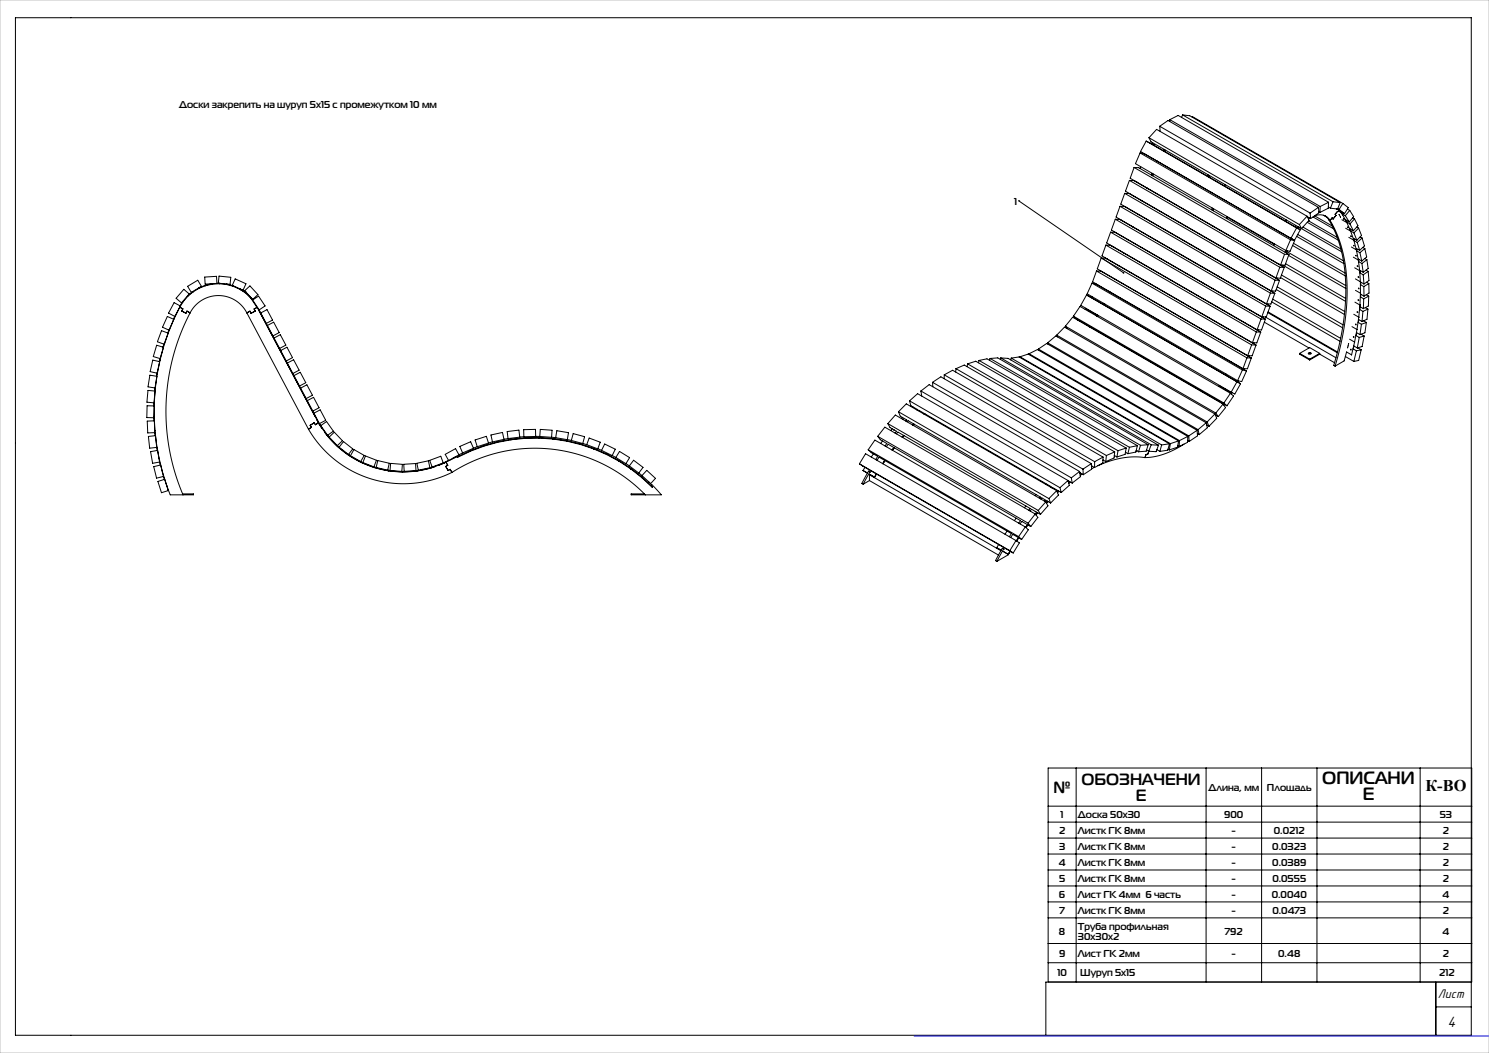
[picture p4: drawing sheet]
<svg xmlns="http://www.w3.org/2000/svg" width="420mm" height="297mm" viewBox="0 0 420 297" stroke-linecap="round" stroke-linejoin="round" font-family="sans-serif">
<defs><g id="words">
<g font-size="5">
<text x="373" y="221.2">ОПИСАНИ</text>
<text x="384.4" y="225.7">Е</text>
</g>
<g font-size="4.6">
<text x="305" y="221.3">ОБОЗНАЧЕНИ</text>
<text x="297.1" y="223.6">№</text>
<text x="320.4" y="225.9">Е</text>
<text x="402.1" y="223.2">К-ВО</text>
</g>
<text font-size="4.4" x="408.3" y="289.8">4</text>
<text font-size="3.7" x="405.6" y="281.4">Лист</text>
<g font-size="2.8">
<text x="50.5" y="30.5">Доски закрепить на шуруп 5х15 с промежутком 10 мм</text>
<text x="286" y="57.7">1</text>
<text x="340.9" y="223.1">Длина, мм</text>
<text x="357.4" y="223.1">Площадь</text>
<text x="299.2" y="230.7">1</text>
<text x="304" y="230.7">Доска 50х30</text>
<text x="345.3" y="230.7">900</text>
<text x="406.1" y="230.7">53</text>
<text x="298.7" y="235.2">2</text>
<text x="298.7" y="239.7">3</text>
<text x="304" y="235.2">Листк ГК 8мм</text>
<text x="304" y="239.7">Листк ГК 8мм</text>
<text x="347.4" y="235.2">-</text>
<text x="347.4" y="239.7">-</text>
<text x="358.9" y="239.7">0.0323</text>
<text x="359.3" y="235.2">0.0212</text>
<text x="407" y="235.2">2</text>
<text x="407" y="239.7">2</text>
<text x="298.6" y="244.2">4</text>
<text x="304" y="244.2">Листк ГК 8мм</text>
<text x="347.4" y="244.2">-</text>
<text x="358.9" y="244.2">0.0389</text>
<text x="407" y="244.2">2</text>
<text x="298.7" y="248.7">5</text>
<text x="304" y="248.7">Листк ГК 8мм</text>
<text x="347.4" y="248.7">-</text>
<text x="358.9" y="248.7">0.0555</text>
<text x="407" y="248.7">2</text>
<text x="298.7" y="253.2">6</text>
<text x="298.8" y="257.7">7</text>
<text x="304" y="253.2">Лист ГК 4мм 6 часть</text>
<text x="304" y="257.7">Листк ГК 8мм</text>
<text x="347.4" y="253.2">-</text>
<text x="347.4" y="257.7">-</text>
<text x="358.7" y="253.2">0.0040</text>
<text x="358.9" y="257.7">0.0473</text>
<text x="406.9" y="253.2">4</text>
<text x="407" y="257.7">2</text>
<text x="298.7" y="263.6">8</text>
<text x="304" y="262.2">Труба профильная</text>
<text x="345.5" y="263.6">792</text>
<text x="406.9" y="263.6">4</text>
<text x="298.7" y="269.9">9</text>
<text x="304" y="265">30х30х2</text>
<text x="304" y="269.9">Лист ГК 2мм</text>
<text x="347.4" y="269.9">-</text>
<text x="360.5" y="269.9">0.48</text>
<text x="407" y="269.9">2</text>
<text x="298.3" y="275.3">10</text>
<text x="304.7" y="275.3">Шуруп 5х15</text>
<text x="406" y="275.3">212</text>
</g>
</g></defs>
<g fill="none" stroke="#000" stroke-width=".28">
<path d="M4.4 5h410.6v287h-410.6zM323.3 39.8l-1.6 2.9 43.5 25.2M323.3 39.8l43.5 25M323.3 39.8l42.4 24.5M324.1 38.9l42.4 24.4M324.1 38.9l2.1-2.4 42.5 24.5M324.1 38.9l.6 1.1 53.7 31M327.1 35.6l42.4 24.5M327.1 35.6l.2 1.5M327.1 35.6l2.4-1.6 42.4 24.5M330 33.7l42.4 24.5M330 33.7l2.3-1.1 42.4 24.5"/>
<path d="M330 33.7l-.1 .6M333.6 32.4l-.3 .7M333.6 32.4l42.4 24.5M333.6 32.4l2 .2 42.4 24.5M336.3 33l.1-.1 42.4 24.5M287.3 56.6h.1M287.3 56.6l29.6 20.3M315.9 58.2l-1.1 3 42.4 24.5 1.3 .1 1.1-3.1M315.9 58.2h1.3M315.9 58.2l42.4 24.5M317.2 54.5l-1.1 3.1 43.5 25.1M317.2 54.5l42.5 24.5"/>
<path d="M317.2 54.5l1.3 .1 42.4 24.5M317.6 58.4v.1M318.6 50.9l-1.1 3 42.4 24.5M318.6 50.9h1.2l42.4 24.5M318.6 50.9l42.4 24.5M318.9 54.8h.1M319.9 47.2l-1.1 3.1 42.4 24.5M319.9 47.2l1.2 .1 42.5 24.5M319.9 47.2l42.4 24.5M320.3 51.1l-.1 .1M320.7 51.4h.1M321.6 43.1l-1.3 3.1 42.4 24.5"/>
<path d="M321.6 43.1l42.4 24.5M321.6 43.1l1.2 .3M321.8 47l-.2 .5M322.1 56.6v.1M322.2 56.7h.1M322.5 56.9h.1M323.2 43.6h.1M323.5 53h.1M323.5 53v.1M323.9 53.2l-.1 .1M325 48.9l-.2 .5M325.1 40.3l-.2 .3"/>
<path d="M325.3 40.8l.2-.1-.1 .2M325.4 49.1l-.2 .5M325.5 40.8l-.2 .1M326.4 45.4v.1M326.5 45.5h.1M326.7 45.6h.1M328.4 42.1l-.3 .4M328.4 42.2l-.3 .3M328.7 42.4l-.2 .3M340.7 49.3l.1 .5M341.1 49.5l.1 .5M341.6 54.2h.1"/>
<path d="M341.9 58.6v.7M341.9 54.4h.1M342.3 58.9v.6M345.5 52l.1 .6M345.9 56.7v.1M371.9 58.5l.1 1.5-2.3 1.7M371.9 58.5l-2.4 1.6M372 59.7l.3 .2M372.4 58.2l-.1 1.7M374.7 58.4l.6 .3M374.7 57.1v1.6l-2.4 1.2M374.7 57.1l-2.3 1.1"/>
<path d="M375.3 58.7l2 .3M376 56.9l-.7 1.8M376 56.9l2 .2M376.9 58.9h.1M377.1 58.9l.9 .6M377.2 59.7l-.6 .7 .2 .4-.8 1-.2-.4-.6 .8M377.3 58.9l.7 .6M377.3 58.9l.4 .2M377.6 59.6l.2 .1zM377.7 59.1l1.5 1.1M378 57.1l-.7 1.9M378 59.5l.7 1.1"/>
<path d="M378 59.5l.6 .7M378.1 59.6l1.1 .6M378.8 57.4l-1.1 1.7M378.8 57.4l1.5 1.2-1.1 1.6M380.1 59l.6 .3M380.7 59.3l1.1 1.8-1.2 1.5M380.7 59.3l-1.2 1.5M61.2 79.9l-.1-2-3.4 .2 .2 2 4-.1M61.8 77.9l3.3 .3-.2 2-3.3-.3zM66.3 78.7l3.1 1.3-.8 1.9-3.1-1.4zM308 79.9l1.2 .2 42.4 24.5M308 79.9l42.4 24.5"/>
<path d="M308 79.9l-1.3 3 42.4 24.5M309.3 76.4l1.2 .1 42.5 24.5M309.3 76.4l42.4 24.5M309.3 76.4l-1.1 3.1 42.4 24.5M310.6 72.8l-1.1 3 42.4 24.5M310.6 72.8l42.4 24.5M310.6 72.8h1.3M311 76.7h.1M311.9 69.1l-1.1 3.1 43.5 25.1M311.9 69.1l1.3 .1 42.4 24.5M311.9 69.1l42.5 24.5M312.3 73v.1"/>
<path d="M313.3 65.5l-1.1 3 42.4 24.5 1.2 .1 1.1-3.1M313.3 65.5l42.4 24.5M313.3 65.5h1.2l42.4 24.5M313.6 69.4h.1M314 69.6l.2 .1M314.1 69.7h.1M314.2 78.5v.1M314.3 78.6h-.1M314.6 61.8l-1.1 3.1 42.4 24.5h1.3l1.1-3M314.6 61.8l1.2 .1 42.5 24.5M314.6 61.8l42.4 24.5M314.6 78.8h.1"/>
<path d="M315 65.7l-.1 .1M315.5 74.9h.1M315.6 74.9v.1M315.9 75.1v.1M316.3 62.1h.1M316.8 71.2v.1M316.9 71.3h.1M317.2 71.5h.1M318.2 67.6h-.1M318.2 67.6v.1M318.6 67.8l-.1 .1M319.5 63.9v.1"/>
<path d="M319.6 64h-.1M319.9 64.2h.1M320.8 60.3h.1M320.9 60.3v.1M321.2 60.5v.1M339 79.6h.1M339.4 79.8l-.1 .1M339.6 80h.1M339.9 75.7h.1M340 75.8h.1M340.4 76h-.1M340.8 71.8h.1"/>
<path d="M340.8 71.8v.1M341.2 72v.1M341.4 67.8h.1M341.8 68h.1M341.8 63.6h.1M342.2 63.8h.1M343.6 77.9h.1M344.5 74h.1M345.2 70h.1M345.7 65.8v.1M346 61v.6M346.1 61.7v-.5l13.3 7.7"/>
<path d="M356.6 76.5v.1M358 72.9h.1M359.5 68.8l-.2 .5M359.7 79l-1.2 3.1M359.7 79l1.2 .1M359.9 78.4v.1M360.3 78.4l-.1 .3M360.6 74.4l.1 .1M360.9 65.4h.1M360.9 79.1l-1.1 3h-1.2M361 75.4l-1.2 3M361 75.4h1.2"/>
<path d="M361.2 74.7v.1M361.2 78.3l18 10.4M361.3 74.8h-.1M361.5 77.6l17.8 10.3M361.6 74.8v.2M361.9 74.8l17.6 10.2M362.2 75.4l-1.1 3.1-1.2-.1M362.3 71.7l-1.1 3.1M362.3 71.7l1.3 .1M362.6 74.4l17 9.8M362.7 70.6l-.2 .5M362.7 70.7l-.1 .5"/>
<path d="M362.9 62l-.3 .4M363 71l16.6 9.5M363.1 70.7l-.2 .7M363.5 72l16.1 9.4M363.6 71.8l-1.1 3h-1.3M364 67.6l1.2 .3M364 67.6l-1.3 3.1M364.1 67.2h.1M364.2 67.2v.1M364.4 67.4h.1M364.6 69.2l14.9 8.6M364.9 68.6l14.5 8.4"/>
<path d="M365.2 67.9l-1.3 3-1.2-.2M365.2 63.9l.2-.1v.2M365.5 63.9h-.2M365.7 64.3l1.1 .5M365.7 64.3l-1.6 2.9M365.7 66.7l13.4 7.7M366 66.1l12.9 7.5M366.1 63.9l-.3 .3M366.1 63.9l-.2 .4M366.5 64.1l-.3 .4M366.8 64.8l-1.6 2.9-1.1-.5M367.5 64l10.7 6.2"/>
<path d="M368.7 61l.5 1.1-2.1 2.4-.6-1.2M368.7 61l-2.2 2.3M368.7 61.1l1 .6M368.7 62.7l8.8 5M368.8 61.1v.1M369.1 62.3l8.1 4.7M369.4 61.5l-.4 .2M369.5 60.1l.2 1.6M370.4 61.2l5.8 3.3M370.8 60.9l5 2.9M370.8 60.8a3.4 3.4 0 0 1 4.4 1.4M373.3 60.7l1 .6"/>
<path d="M373.8 60.9l1 1.1M374.8 62a41.2 41.2 0 0 1 4.6 25l-1 7.3-2.2 8.8 .4 .2M374.8 62l.4 .2M375.2 62.2a41.2 41.2 0 0 1 4.6 25l-1.1 7.4-2.1 8.7M377.7 60.5h.1M377.7 60.5l.4 .7M378.5 62l1.4 .8M378.5 60.3l1 .5M378.7 60.6l1.2 2.2M378.7 60.6h.1M378.9 61.7l.2 .2zM379.5 60.8l1.1 1.8"/>
<path d="M379.6 64.4l2.3 1.3M379.8 62.6l1 .6M379.9 62.5l-.2-.4 .9 .5M379.9 62.8l1.1 2.4M379.9 62.8h.1M380.1 64l.1 .2zM380.5 66.9l1.4 .9M380.8 63.2l.9 1.9M381 65.2l.9 2.6M381 65.2h.1M381 66.5l.2 .2zM381 65l-.2-.4 .9 .5"/>
<path d="M381.2 69.7l1.4 .8M381.5 61.4l.6 .3M381.7 72.5l1.4 .8M381.8 69.2l.2 .2zM381.9 67.8l.7 2.7v-.4M381.9 67.8l.9 .6M381.9 65.7l.8 2.1M382 67.7l-.1 .1M382 67.7v.1M382 67.7l-.2-.5 .9 .6M382.1 61.7l.9 2-1.3 1.4M382.1 61.7l-1.3 1.5"/>
<path d="M382.1 75.5l1.4 .8M382.3 78.7l1.4 .8M382.4 72l.2 .2zM382.6 70.1l.9 .5M382.6 70.5l.1 .2M382.6 70.5l.5 2.9M382.6 70.7l1 .6M382.7 64l.5 .3M382.8 68.4l.7 2.2M382.8 75l.2 .2zM383.1 78.1l.2 .2zM383.1 73.3l.4 3.1"/>
<path d="M383.2 73.1l.9 .5M383.2 73.1v.2M383.2 73.8l1 .5M383.2 64.3l-1.3 1.4M383.2 64.3l.8 2.1-1.3 1.4M383.2 73.3l.1 .4M383.2 73.3l-.1 .1M383.5 76.3l.2 3.2M383.6 77l.9 .5M383.6 76.2l.9 .6M383.6 71.3l.5 2.3M383.6 76.3h.1"/>
<path d="M383.6 76.3l.1 .6M383.6 76.3l-.1 .1M383.6 66.8l.6 .3M383.7 79.5v3.2M383.8 79.5h-.1M383.8 79.6l.9 .5M383.8 79.6v.6M384.2 74.3l.3 2.5M384.2 67.1l.7 2.3-1.4 1.2M384.2 67.1l-1.4 1.3M384.4 69.8l.6 .3M384.5 77.5l.2 2.6"/>
<path d="M385 72.9l.5 .4M385 70.1l.5 2.4-1.4 1.1M385 70.1l-1.4 1.2M385.3 76.2l.6 .3M385.5 79.6l.6 .4M385.5 73.3l.4 2.4-1.4 1.1M385.5 73.3l-1.3 1M385.9 76.5l-1.4 1M385.9 76.5l.2 2.6-1.4 1M386.1 80l-1.4 .8M386.1 80l.1 2.7-1.5 .8M44.2 97.4l1.9 .5-.9 3.2-2-.5z"/>
<path d="M45.6 93.3l1.8 .7-1.1 3.1-1.9-.7zM46.1 97.8l-.1 .1M46.1 97.8l-1 3.9M46.3 97.1l-.2 .7M47.2 89.3l1.8 .8-1.3 3-1.9-.8zM47.4 94h.1M47.4 94l-1.3 3.8M47.6 93.1l-.3 .8M48.9 90.4h.1M48.9 90.4l-1.5 3.7M49.1 85.4l1.8 .9-1.6 2.9-1.8-.9zM49.3 89.2l-.4 .8"/>
<path d="M50.6 86.8h.1M50.6 86.8l-1.7 3.6M50.7 86.6l.9 .5-.3 .6 1.1 .6 .3-.5 .9 .4M51.6 85l-.8 1.3M51.6 85l-1 1.8M51.8 81.6l1.6 1.3-2.2 2.5-1.5-1.3zM52.9 83.5l-1.4 1.5M52.9 80.8l2.9-1.8 1 1.8-2.8 1.7zM53.6 88.2a9 9 0 0 1 16 0M53.6 88.2a60 60 0 0 0-2 51.4M54.4 82.2l-1.6 1.3M56.1 81.2v.1"/>
<path d="M56.1 81.3l-1.7 .9M57.9 80.5v.1M57.9 80.5l-1.8 .8M58 80.6l-1.9 .7M59.9 80.2l-2 .3M59.9 80.1l-2 .5M61.9 80l1.9 .2M61.9 80l-2 .2M63.8 80.2l2 .5M65.8 80.7l1.9 .8M65.8 80.6v.1M67.6 81.6l1.5 1 1.6 1.4"/>
<path d="M67.6 81.6l1.7 .9M67.7 81.5l-.1 .1M67.7 81.5l1.6 1M69 82l1.5-1.4 2.3 2.5-1.5 1.3zM69.3 82.5l1.4 1.5M69.4 82.4l-.1 .1M69.6 88.2l17.4 32.9M70.7 84l2.4 3.4 1.7-1.1-1.9-2.8-1.6 1.1M70.7 84l2.3 3.3M72.5 86.7l-.8 .4 .3 .6-1.2 .7-.3-.6-.9 .4M72.9 87.3l17.2 32.4M72.9 87.3l15.9 30"/>
<path d="M73 87.3h-.1M73 87.3l7.7 14.5M73.6 88.3l1.7-1 1.6 3-1.8 .9M75.4 91.8l1.8-.9 1.6 2.9-1.8 .9M77.3 95.3l1.8-.9 1.5 2.9-1.7 1M79.2 98.9l1.7-1 1.6 3-1.8 .9M290.3 99.8v.2M290.3 99.8l42.4 24.5M290.3 99.8l2.3-1.2 42.4 24.5M292.9 98.5l42.4 24.4M292.9 98.5l2.3-1.6 42.5 24.5M292.9 98.5v.3"/>
<path d="M295.5 96.7l42.4 24.5M295.5 96.7l2.3-1.9 42.4 24.4M295.5 96.7l.1 .4M298.1 94.5l.2 .5M298.1 94.5l42.4 24.5M298.1 94.5l2.2-2.2 42.4 24.5M300.5 92l42.4 24.5M300.5 92l2.1-2.5 42.4 24.5M300.5 92l.5 .7M302.8 89.2l.9 .8 42.4 24.5M302.8 89.2l42.4 24.5M302.8 89.2l1.8-2.8 42.5 24.5 .8 .8-1.8 2.8"/>
<path d="M304.1 90.2l-.1 .1M306.2 87.1l-.1 .2M306.2 87.1l3.2 1.8M306.3 86.9l-.1 .2M306.5 83.2l43.4 25M306.5 83.2l42.4 24.5M306.5 83.2l-1.7 2.9 42.5 24.5M307.3 92.1l-.1 .1M307.4 92.1l-.1 .1M307.6 92.3v.1M308.1 83.7l-.2 .3M309.4 88.9l-.1 .2"/>
<path d="M309.4 88.9v.2M309.5 88.8l-.1 .1M309.6 88.8l-.2 .1M309.6 80.3v.1M309.8 89l-.2 .3M311.3 85.5l-.2 .3M311.4 85.6l-.2 .3M311.6 85.7l-.1 .3M312.8 82.2h.1M312.9 82.2v.1M313.2 82.4v.1M348.7 98.5h.1"/>
<path d="M350 94.8v.1M351.3 91.2h.1M352.7 87.5h.1M353 97.3l-1.1 3.1M353 97.3h1.3M353.7 96.7l-.1 .2M354 83.9h.1M354 92.7l.1 .1M354.3 97.3l-1.1 3.1-1.3-.1M354.4 93.6l-1.2 3.1M354.4 93.6l1.2 .1M354.6 93v.1"/>
<path d="M355 93l-.1 .3M355.3 80.2h.1M355.6 93.7l-1.1 3h-1.2M355.7 90l-1.2 3.1M355.7 90h1.2M356 89.4h-.1M356.3 89.4v.2M356.6 90.9l12.6 7.3M356.9 89.4l19.9 11.5M357 86.3l-1.1 3.1M357 86.3l1.3 .1M357.3 85.7v.1"/>
<path d="M357.6 88.2l19.6 11.3M357.7 85.7l-.1 .3M357.7 88l19.6 11.3M358.3 82.7l-1.1 3M358.3 82.7h1.3M358.7 85.1l19.3 11.2M359 84.4l19.1 11M359 82.1l-.1 .2M360 81.7l18.7 10.8M360.3 80.9l18.5 10.7M366.6 99.7l2.8-1.7 2.8 1.7M366.6 99.7l2.8 1.6"/>
<path d="M366.6 99.7v.2l2.8 1.6M369.1 99.8h.7M369.1 99.5h.1a.32 .32 0 0 1 .5-.1 .32 .32 0 0 1 0 .5 .32 .32 0 0 1-.4 0zM372.2 99.7l-2.8 1.6M372.2 99.9l-2.8 1.6M372.2 99.7v.2M372.2 99.9l4.2 2.4M380.1 98.1h.1M380.2 97.6h.1M380.4 96.9l-.3 1.2M380.7 95.7l1.4 .8M381.3 92.1l1.5 .8"/>
<path d="M381.7 98.4l.9 .5M381.9 88.6l1.4 .9M382.1 96.5l-.9 3.6M382.2 85.2l1.4 .8M382.3 81.9l1.4 .8M382.5 94.6l.9 .6M382.6 98.9l-.7 3M382.8 92.9l-.7 3.6M382.8 92.9h.1M382.8 98.1l-.9-.5-.2 .8M383 98.1l.9 .6M383.1 90.9l.9 .6"/>
<path d="M383.3 89.5l-.5 3.5M383.3 89.5h.1M383.3 89.4v.1M383.4 95.2l-.6 2.9M383.5 87.3l.9 .5M383.6 86l-.3 3.5M383.6 94.4l-.9-.6-.2 .8M383.6 86h.1M383.7 83.7l1 .6M383.7 80.3l1 .5M383.7 82.7l-.1 3.4M383.8 82.7h-.1"/>
<path d="M383.9 94.3l.9 .5M383.9 98.7l-1.3 .2M383.9 98.7l-.7 3-1.3 .2M384 91.5l-.4 2.9M384.2 90.7l-.9-.6-.2 .8M384.4 87.8l-.2 2.9M384.6 87.1l-1-.6v.8M384.6 90.5l.8 .4M384.7 84.3l-.1 2.8M384.7 80.8v2.7M384.7 83.5l-.9-.5v.7M384.8 94.8l-.6 2.9-1.4 .4"/>
<path d="M384.8 94.8l-1.4 .4M385.1 86.8l.7 .4M385.4 83.1l.7 .4M385.4 90.9l-.4 3-1.4 .5M385.4 90.9l-1.4 .6M385.8 87.2l-.2 2.8-1.4 .7M385.8 87.2l-1.4 .6M386.1 83.5l-.1 2.8-1.4 .8M386.1 83.5l-1.4 .8M41.5 114.4l2 .1-.1 3.3h-2zM41.5 118.8l2-.1 .2 3.3-2 .1zM41.7 110.1l2 .2-.3 3.3-2-.2z"/>
<path d="M42.3 105.8l1.9 .3-.5 3.3-1.9-.3zM43.1 101.6l1.9 .4-.7 3.3-1.9-.5zM43.4 117.8v.9M43.4 113.6v.9M43.4 117.5h.1M43.4 113.5h.1M43.5 117.5l.2 3.9M43.5 113.5v4M43.7 109.5h.1M43.7 109.5l-.1 .8M43.7 109.4v.1M43.8 109.5l-.3 4"/>
<path d="M44.2 105.5l.1 .1M44.2 105.5l-.1 .6M44.3 105.3l-.1 .3M44.3 105.6l-.5 3.9M45 101.6l-.1 .4M45 101.6l.1 .1M45.1 101.7l-.8 3.9M45.1 101.1l-.1 .5M80.7 101.8l9.5 17.9M81 102.4l1.8-.9 1.6 2.9-1.8 .9M82.9 105.9l1.8-.9 1.6 2.9-1.8 1M84.8 109.5l1.8-1 1.5 3-1.7 .9"/>
<path d="M86.7 113l1.7-.9 1.6 2.9-1.8 .9M88.5 116.5l1.8-.9 1.6 2.9-1.8 1M88.8 117.3h.1M89.4 118.3l-.1 .1M90.1 119.7l2.4 3.2M90.2 119.7h-.1M90.2 119.7l2.3 3.2M250.4 119.5l.6 1.1 1.9 1-.4 .5M250.4 119.5l42.5 24.5M250.4 119.5l2.1-2.4 42.5 24.5M253.4 116.1l.5 1.3 1.9 1-.3 .3M253.4 116.1l42.5 24.5"/>
<path d="M253.4 116.1l2.2-2.2 42.5 24.5M254.5 117.7l-.3 .3M254.6 118.3l.2 .1M254.8 118.3h-.1M256.1 118.6l-.3 .4M256.1 118.7l37.4 21.5-.3 .3M256.6 113.1l.3 1.3 1.9 1.1-.2 .1M256.6 113.1l2.2-2.1 43.6 25.3M256.6 113.1l42.4 24.5M257.5 114.8l-.1 .1M257.7 119.6l-.2 .3M257.8 119.6l-.3 .3"/>
<path d="M258 119.7l-.3 .3M259 115.8l.1-.1 37.4 21.6-.2 .1M259.8 110.3l42.4 24.5M259.8 110.3l2.3-1.8 42.4 24.5M259.8 110.3l.2 1.4M260.7 116.6l-.1 .2M260.8 116.7l-.1 .1M261 116.8l-.1 .1M263 107.8l42.5 24.5M263 107.8l2.4-1.5 42.4 24.5M263 107.8l.1 1.3M266.3 105.7l42.5 24.5"/>
<path d="M266.3 105.7l2.4-1.3 42.4 24.5M266.3 105.7v1.1M269.7 104l-.1 .9M269.7 104l42.4 24.5M269.7 104l2.3-1 42.4 24.5M272.9 102.6l-.1 .8M272.9 102.6l42.5 24.5M272.9 102.6l2.3-.7 42.5 24.5M276.1 101.7l-.1 .6M276.1 101.7l42.5 24.5M276.1 101.7l2.3-.5 42.4 24.5M279.3 101.1l2.1-.2 42.5 24.5"/>
<path d="M279.3 101.1l42.4 24.5M279.3 101.1l-.2 .5M282.3 101l42.4 24.5M282.3 101l2.1 .1 42.4 24.5M282.3 101l-.2 .3M285.2 101l42.5 24.5M285.2 101l2.2-.3 42.5 24.5M285.2 101l-.1 .5M287.7 100.6l42.4 24.5M287.7 100.6l2.3-.7 42.4 24.5M287.7 100.6v.2M340.2 119.2l.3 1.5-2.2 1.9"/>
<path d="M340.2 119.2l-2.3 2M340.4 119.9l.6 .3M340.4 119.9v.1M340.5 119l.5 1.2M341.8 112l-.1 .1M342.7 116.8l-2.2 2.2M342.7 116.8l.5 1.2-2.2 2.2M342.8 117l.8 .5M342.9 116.5l.7 1M343 117.1l-.1 .1M343.9 108.8l3.2 1.9M343.9 108.8l-.1 .2"/>
<path d="M344 108.7l-.1 .1M345 114l.7 1-2.1 2.5M345 114l-2.1 2.5M345 113.8l-.1 .1M345.1 113.9l-.1 .1M345.2 113.7l.9 .8M345.4 114l-.2 .3M345.8 105.5l-.2 .3M347.1 110.7l-.1 .2M347.1 110.7h.1M347.2 110.7l-2 3M347.2 110.6l-.1 .1"/>
<path d="M347.3 110.6l-.2 .1M347.3 102.1v.1M347.5 110.7l-.2 .4M348.9 107.7l1 .5M348.9 107.7l-1.6 2.9M349 107.3l-.2 .3M349.1 107.4l-.2 .2M349.4 107.4l-.2 .4M349.9 108.2l-1.6 2.9-1-.5M350.4 104.4l-1.3 3M350.4 104.4l1.2 .2M350.5 103.9v.1"/>
<path d="M350.6 104h.1M351 104l-.1 .2M351.6 104.6l-1.4 3-1.1-.2M351.7 100.9l-1.1 3.1M351.7 100.9l1.3 .1M352 100.3v.1M352.4 100.3l-.1 .3M353 101l-1.1 3h-1.3M369.4 101.3v.2M379.5 100.6l2.4 1.3M381.2 100.1l-1.4-.8-.7 2.5-2.5 1.5M381.3 100.1h-.1"/>
<path d="M41.9 123.1l1.9-.2 .4 3.3-2 .2zM42.5 127.4l1.9-.4 .6 3.3-2 .4zM43.4 131.6l1.9-.5 .8 3.3-1.9 .5zM43.6 122l.1 .9M43.7 121.4l.5 4M43.7 121.4h-.1M44.2 125.4h-.1M44.2 125.4l.6 3.9 1 3.9M44.2 126.2l.1 .9M45 130.3l.2 .9M45.8 133.2l1.7 5.2-2 .6-1-3.2 1.9-.6M45.8 133.2h.1"/>
<path d="M46.1 134.4l.2 .8M47 137l1 2.6h6.5v-.3h-3M47 137h.1M87 121.1a31 31 0 0 0 40.5 12.1M90.5 120l1.6-1.1 1.9 2.7-1.6 1.2M90.8 120.8l-1-1.5-.8 .5-.4-.6-1.1 .8 .4 .5-.9 .6M91.6 122a27.5 27.5 0 0 0 31.3 9.5M91.6 121.9v.1M92.5 122.9l2.7 3M92.5 122.9l2.8 2.9M92.8 123.3l1.5-1.4 2.3 2.4-1.5 1.4M95.2 125.9l3.1 2.5"/>
<path d="M95.3 125.8l-.1 .1M95.3 125.8l3.1 2.5M95.7 126.1l1.2-1.5 2.6 2-1.2 1.6M98.4 128.4l3.4 2M98.4 128.3v.1M98.4 128.3l3.5 2M98.8 128.5l1-1.7 2.9 1.7-1 1.7M101.9 130.4l3.7 1.3M101.9 130.3l-.1 .1M101.9 130.3l3.7 1.4M102.4 130.5l.7-1.9 3.1 1.2-.7 1.9M105.6 131.7l3.9 1.1"/>
<path d="M105.6 131.7l3.9 1M106.1 131.9l.5-2 3.2 .8-.4 1.9M109.5 132.8l4 .3M109.5 132.7v.1M109.5 132.7l4 .3M110 132.7l.2-2 3.3 .3-.2 2M113.5 133v.1M117.3 132.7l-.1-2-3.3 .3 .1 1.9M117.5 132.7l-4 .3M117.5 132.7v.2M117.5 132.9l-4 .2M121.3 131.9l-.5-1.9-3.2 .7 .4 1.9"/>
<path d="M121.4 131.9l-3.9 .8M121.4 131.9l.1 .1M121.5 132l-3.9 .9M125 130.6l-.7-1.9-3.1 1.1 .7 1.9M125.2 130.5l-3.8 1.4M125.2 130.5v.1M125.2 130.6l-3.7 1.4M125.6 128.2l2.9-1.7 1 1.8-3 1.6zM125.8 130.4l-2 .8M125.8 130.4l.5 .8-.6 .4 .7 1.1 .6-.3 .5 .8M125.9 130.3l-.1 .1M126.5 129.8l-1.3 .7"/>
<path d="M127.5 133.2a43.5 43.5 0 0 1 54.5 6.4M127.8 129.2l1-.4-3.5 1.8M129.7 125.9l3.1-1.3 .8 1.8-3.1 1.4zM130.5 127.8l-1 .5M132.7 127.1l-3.6 1.9 3.6-1.7M132.7 127.1v.2M134.6 126l-1.1 .4M136.4 125.7l-3.8 1.4M136.4 125.7l-3.7 1.6M137.8 125l-.6-1.9-3.2 1 .6 1.9M137.8 125l-3.2 1M138.5 122.7l3.2-.7 .5 1.9-3.3 .7z"/>
<path d="M138.9 124.6l-1.1 .3M140.2 124.7l-3.8 1M143.1 121.7l3.3-.4 .2 2-3.3 .4zM143.3 123.7l-1.1 .2M144.1 124l-3.9 .7M147.7 121.2l3.3-.1 .1 2-3.3 .1zM147.8 123.2l-1.2 .1M148.1 123.6l-4 .4M151.1 123.1h1.2M152 123.6l4 .2M152 123.4v.2M152 123.4l4 .3"/>
<path d="M152 123.4l-3.9 .2M152.1 123.6h-4M152.3 123.1l.1-2 3.3 .2-.1 2M152.3 123.1l3.3 .2M155.6 123.3l1.1 .2M156 123.8l3.9 .5M156 123.7v.1M156 123.7l3.9 .6M157.1 121.5l3.3 .5-.4 2-3.3-.5zM159.9 124.3l3.9 1.1M159.9 124.3l3.9 1M160 124l1.2 .2"/>
<path d="M161.2 124.2l.5-1.9 3.2 .9-.5 1.9M161.2 124.2l3.2 .9M163.7 125.4l3.9 1.1M163.8 125.2l-.1 .2M163.8 125.2l3.8 1.3M164.4 125.1l1.1 .3M165.5 125.4l.7-1.8 3.1 1.1-.7 1.9M165.5 125.4l3.1 1.2M167.5 126.5l3.7 1.7M168.6 126.6l1.1 .4M169.7 127l.9-1.8 3 1.5-.9 1.8M169.7 127l3 1.5"/>
<path d="M171.2 128.1l3.4 2zM172.7 128.5l1 .5M174.7 130l3.3 2.3zM174.8 127.3l2.8 1.8-1.1 1.7-2.8-1.8zM176.6 130.8l.9 .6M178 132.2l3.1 2.5zM178.7 129.8l2.7 2-1.2 1.6-2.7-2zM180.2 133.4l.9 .7M181.1 134.6l2.9 2.8zM182.4 132.7l2.5 2.2-1.4 1.5-2.4-2.3zM183 135.9l-.2 .3M183.6 136.9l.2-.2 2.7 2.9h-8.5v-.3h3.8"/>
<path d="M242.4 130.8l43.4 25.2M242.4 130.8l42.4 24.5M242.4 130.8l1.7-2.8 42.5 24.5M243.4 132.7l1.3 .7M243.4 132.7l.1 .1M244 131.8l-.6 .9M244.9 126.9l.8 .8 1.9 1-.6 .9M244.9 126.9l42.4 24.5M244.9 126.9l1.9-2.8 42.4 24.5M245.2 133.7l1.5 .9M245.2 135.5l-1.7 1.1M245.2 133.9l37.1 21.4"/>
<path d="M245.2 135.5l36.4 21.1M245.2 133.9v1.6M245.4 133.1l-1.9 3.5M245.4 133.1l-.4-.2-1 1.7-.9 1.8 .4 .2M245.4 133.1l.2 .1M245.4 133.8l-.2 .1M246.4 128l-.6 .9M247.2 133.7l-.5 .9M247.4 129.8l.6-.9 37.3 21.6-.6 .9M247.6 123.1l.7 .9 1.8 1.1-.5 .7M247.6 123.1l42.4 24.5M247.6 123.1l2-2.6 42.4 24.5"/>
<path d="M248.9 124.4l-.5 .7M249 130.8l.6-.9-.6 .9M249.6 129.9l-.6 .9M250 126l.5-.7 37.4 21.6-.6 .7M251.7 120.9l-.5 .5M252 121.2l.2 .1M252.1 121.2v.1M252.1 126.2l-.5 .7M252.2 126.3l-.5 .7M252.8 122.4l.5-.5 37.3 21.5-.4 .5M254.9 122.8l-.4 .5M255 122.9l-.4 .5"/>
<path d="M292.3 139.5l-.3 .3M295.2 136.5l-.1 .2M296.8 137.5l-.1 .1M296.9 137.5l2.4 1.4M298.1 138.4l.5 1.2-2.2 2.3M298.1 138.4l-2.2 2.2M298.4 138.4l-.2 .3M298.5 138.4l-.3 .4M298.8 138.6l-.5 .4M299 137.6l2.3-2.1 .3 1.4-2.3 2M299 137.6l.3 1.3M301.3 135.8h.1"/>
<path d="M301.4 135.8v.1M301.4 135.9h.1M301.4 135.8l-.1 .1M301.4 135.8v.2M301.5 135.7l-.1 .1M301.6 135.8l-.2 .1M302 136l-.5 .3M302.2 134.8l.2 1.5M304.5 133l-2.3 1.8M304.5 133l.2 1.5-2.3 1.8M304.6 133.3l1 .6M304.7 133.4l-.1 .1"/>
<path d="M304.8 133.4l-.2 .2M305.3 133.7l-.6 .4M305.5 132.3l.1 1.6M307.8 130.8l-2.3 1.5M307.8 130.8l.1 1.5-2.3 1.6M307.9 131.4l.8 .5M308 131.4l-.1 .1M308.7 131.8l-.8 .4M308.8 130.2l-.1 1.7M311.1 129.7l.8 .5M311.1 128.9l-2.3 1.3M311.1 128.9v1.7l-2.4 1.3"/>
<path d="M311.2 129.8h-.1M312.1 128.5l-.2 1.7M314.3 128.5l.8 .4M314.4 128.5l-.1 .1M314.4 127.5l-.2 1.7-2.3 1M314.4 127.5l-2.3 1M315.4 127.1l-.3 1.8M317.5 127.6l.6 .4M317.6 127.6l-.2 .1M317.7 126.4l-2.3 .7M317.7 126.4l-.3 1.7-2.3 .8M318.6 126.2l-.5 1.8"/>
<path d="M320.5 127l.6 .4M320.6 127.1l-.1 .1M320.6 127.1h.1M320.8 125.7l-.4 1.8-2.3 .5M320.8 125.7l-2.2 .5M321.7 125.6l-.6 1.8M322.9 129.1a23.5 23.5 0 0 0-13.2 2.3M323.4 126.9l.6 .4M323.7 128.2h.1M323.7 128.2h-.4l-.4 .9M323.9 125.4l-.6 1.9-2.2 .1M323.9 125.4l-2.2 .2"/>
<path d="M324.1 127.3l-.4 .9M324.7 125.5l-.7 1.8M324.7 125.5l2.1 .1M326.3 126.8l.9 .5M326.8 125.6l-.7 1.8-2.1-.1M327.7 125.5l-.5 1.8M329.5 126.7l.3 .2M329.9 125.2l-2.2 .3M329.9 125.2l-.5 1.8-2.2 .3M330.1 125.1l-.3 1.8M332.2 125.7l.4 .3M332.4 124.4l-2.3 .7"/>
<path d="M332.4 124.4l-.3 1.7-2.3 .8M332.7 124.3l-.1 1.7M334 125.3a21.3 21.3 0 0 1-11.1 3.8M335 124.3l.4 .2M335 123.1v1.7l-2.4 1.2M335 123.1l-2.3 1.2M335.2 124.4l-.2 .2M335.3 122.9l.1 1.6M337.7 121.4l-2.4 1.5M337.7 121.4l.1 1.5-2.4 1.6M337.7 122.3l.6 .3M337.8 122.4h-.1"/>
<path d="M337.9 121.2l.4 1.4M281.1 154.5l1.3 .7M281.1 154.5h.1M281.7 153.6l-.6 .9M282.9 155.5l1.5 .9M283.1 154.9l-1.9 3.4M283.1 154.9l-.4-.3-1 1.8-.9 1.7 .4 .2M283.1 154.9l.2 .1M284.1 149.8l-.6 .9M284.4 156.4l.6-.9-.6 1-3.2 1.8M284.8 155.3l1 .7M284.9 155.4l-.5 1"/>
<path d="M285.1 151.6l.6-.9 2.5 1.5M286.6 152.5l.9 .6-1.7 2.9M286.6 152.5l-1.8 2.8M286.6 146.2l-.5 .6M287.3 151.6l-.6 .9M287.3 151.4l.9 .8M287.3 151.7l-.6 .9zM288.2 147.1l-.5 .7M288.2 147.1l2.5 1.4M289.2 148.6l-1.9 2.8M289.2 148.6l.9 .8-1.9 2.8M289.4 142.7l-.4 .5"/>
<path d="M289.8 148l-.5 .7M289.9 148l-.5 .8M289.9 148.1l-.5 .7M290 147.6l.7 .9M290.6 144.1l.4-.5 2.5 1.5M292 145l-2 2.6M292 145l.7 .9-2 2.6M292 144.2l.2 .1M292.1 144.3h.1M292.6 144.6l-.5 .5M292.6 144.6l-.4 .6M292.7 144.6l-.5 .6"/>
<path d="M292.9 144l.6 1.1M293.6 140.7l.3-.3 2.5 1.5M294.6 141.3l.2 .1M294.8 141.4h-.1M295 141.6l-2.1 2.4M295 141.6l.6 1.1-2.1 2.4M295.5 141.4l-.4 .4M295.7 141.5l-.5 .5M295.9 140.6l.5 1.3M303.5 216.6v60.4M340.2 216.6v60.4M355.9 216.6v60.4"/>
<path d="M371.5 216.6v60.4M400.6 216.6v60.4M295.6 227.4h119.5M295.6 231.9h119.5M295.6 236.4h119.5M295.6 240.9h119.5M295.6 245.4h119.5M295.6 249.9h119.5M295.6 254.4h119.5M295.6 258.9h119.5M295.6 277v-60.4h119.5v60.4h-120.1v15M295.6 266.1h119.5"/>
<path d="M295.6 271.5h119.5M405 277v15M405 284h10"/>
<circle cx="381.1" cy="98.6" r=".12"/>
<circle cx="381.8" cy="95.1" r=".12"/>
<circle cx="382.5" cy="91.5" r=".12"/>
<circle cx="382.9" cy="88.1" r=".12"/>
<circle cx="383.2" cy="84.7" r=".12"/>
<circle cx="383.3" cy="81.4" r=".12"/>
</g>
<path d="M0 0h420v297h-420z" fill="none" stroke="#c0c0c0" stroke-width=".28"/>
<path d="M257.8 292.2h162.2" fill="none" stroke="#00f" stroke-width=".28"/>
<path d="M316.7 76.7l.4 .1v.3l-.2-.2 .2 .2h-.4z" fill="#000"/>
<use href="#words"/>
</svg>
